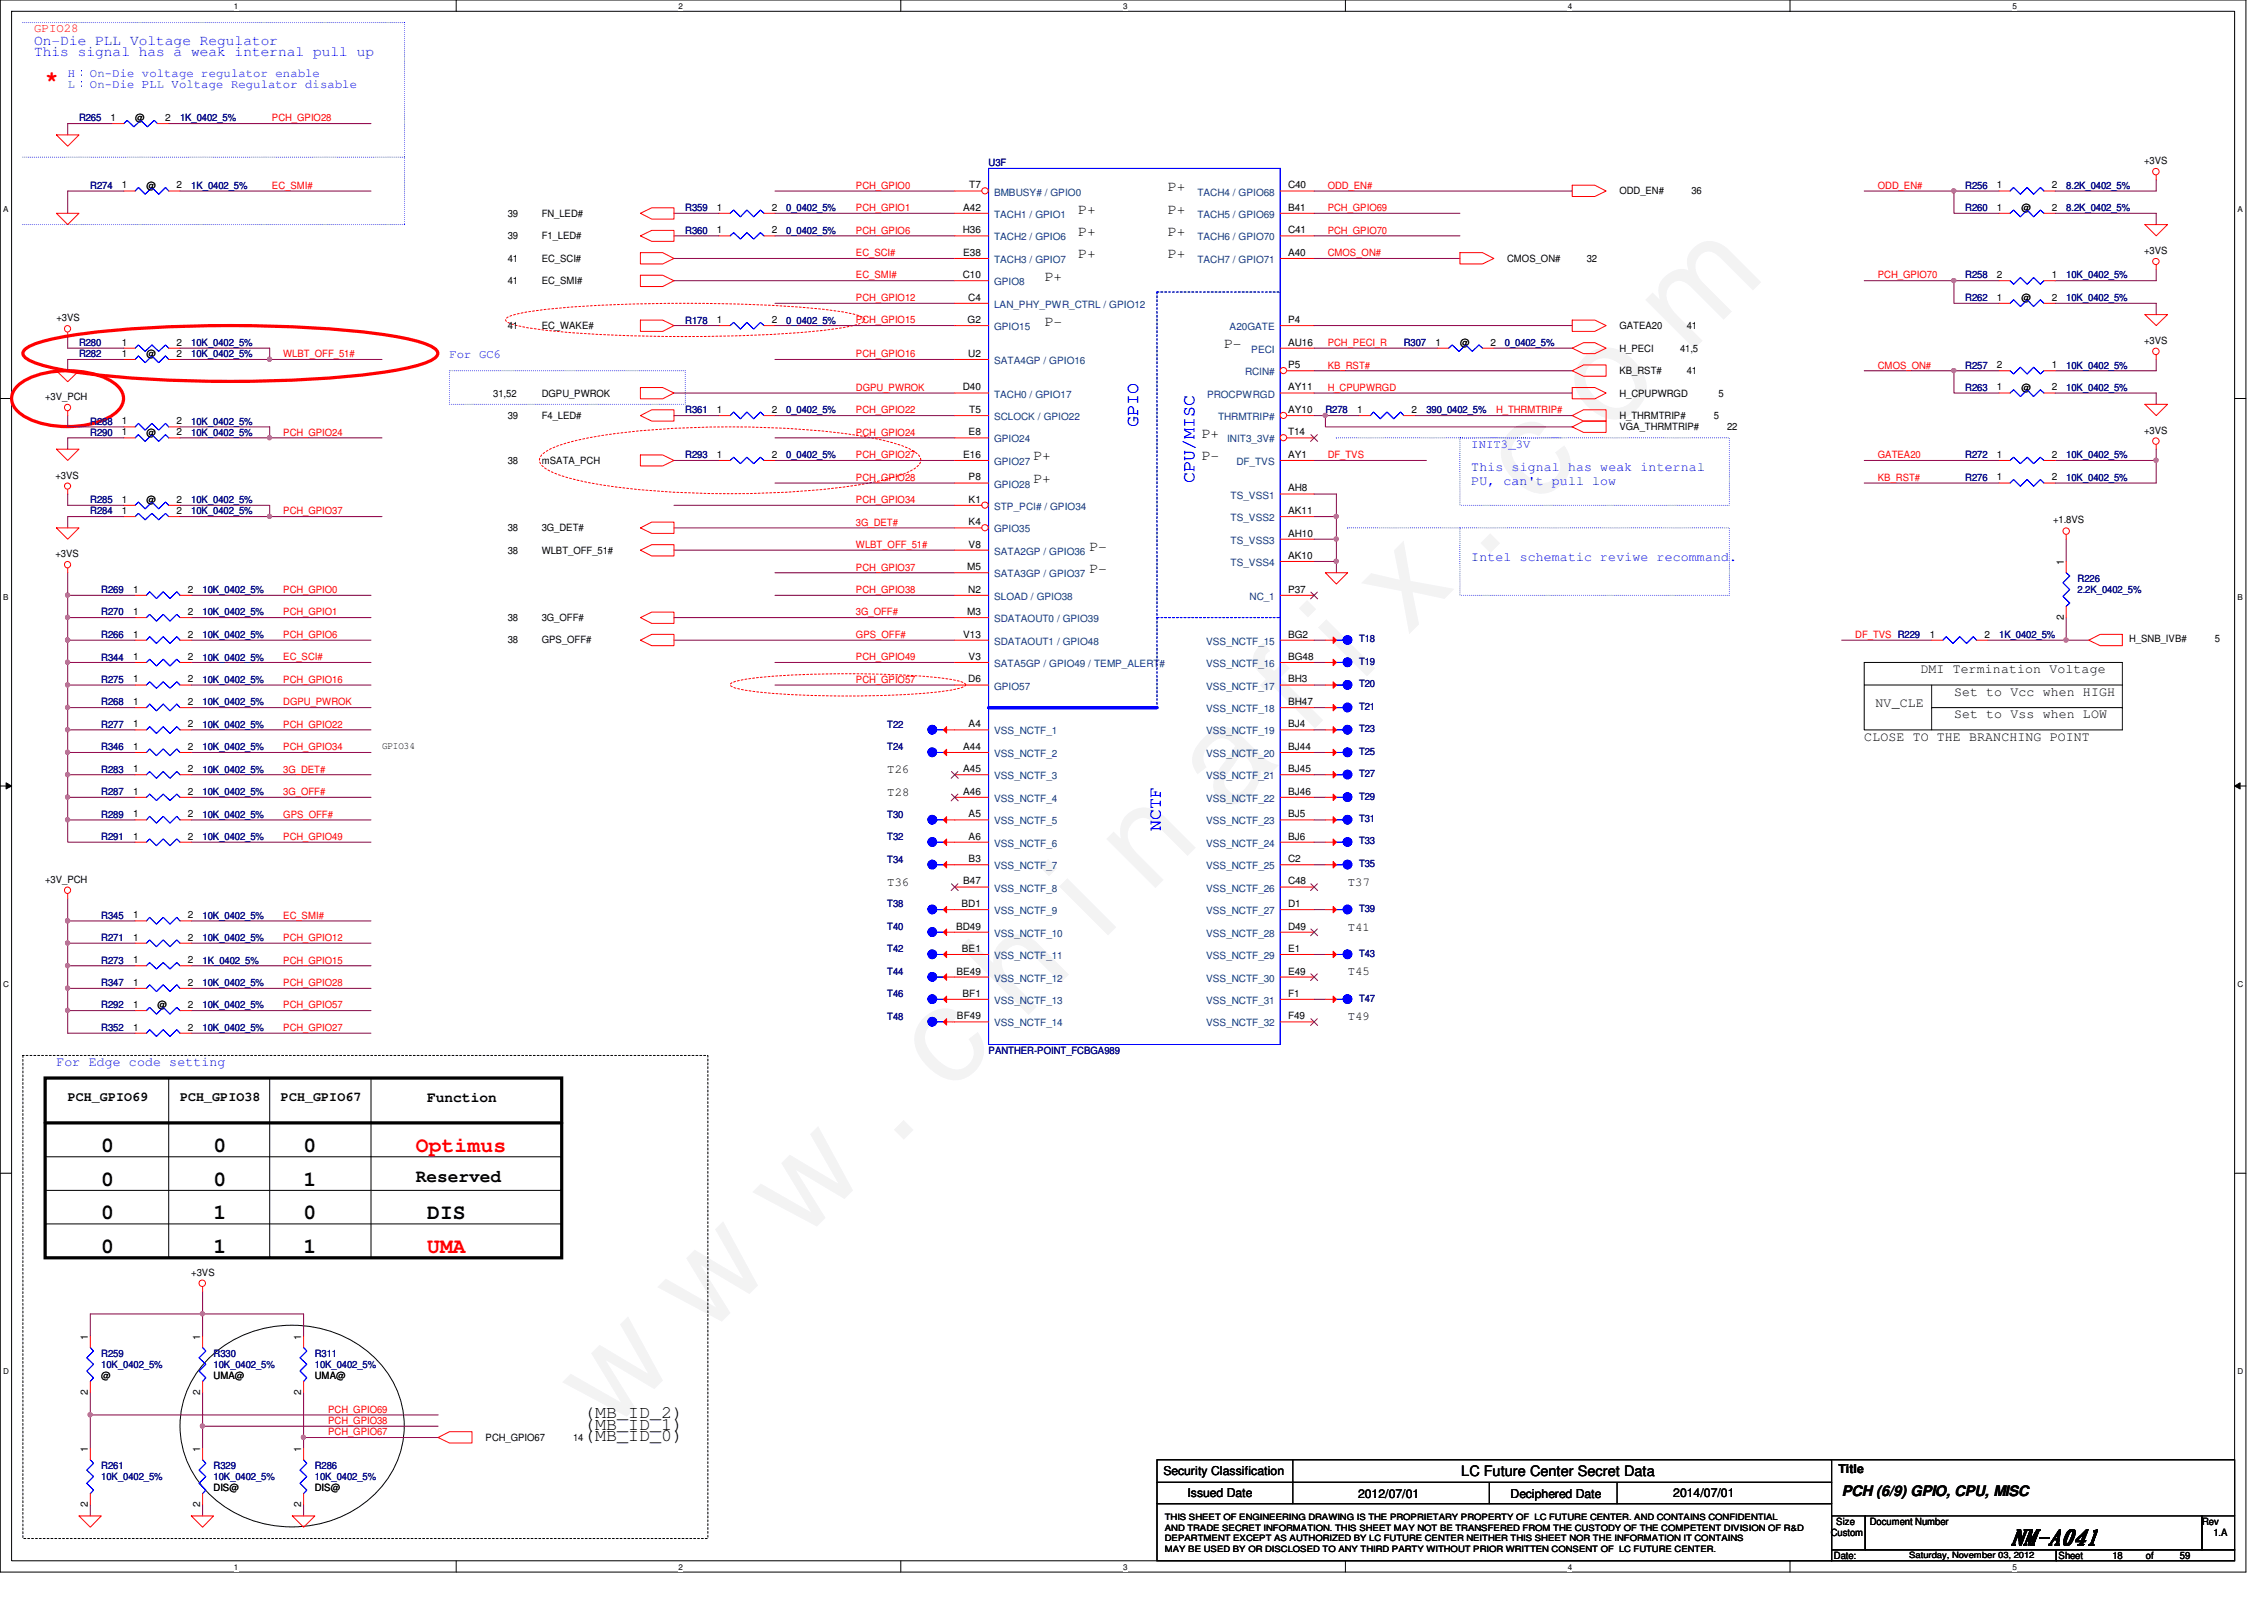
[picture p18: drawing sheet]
<svg xmlns="http://www.w3.org/2000/svg" width="297mm" height="210mm" viewBox="0 0 297 210" stroke-linecap="round" stroke-linejoin="round" font-family="sans-serif">
<defs><g id="words">
<text font-size="17.6" fill="#f0f" x="80.1" y="188" transform="rotate(-45 80.1 188)">w w w . c h i n a f i x . c o m</text>
<text font-size="2.9" fill="#f00" x="5.9" y="11.3">*</text>
<g font-size="2.8">
<text x="13.3" y="151.1">0</text>
<text x="13.3" y="155.5">0</text>
<text x="28" y="151.1">0</text>
<text x="28" y="155.5">0</text>
<text x="39.8" y="151.1">0</text>
<text x="39.8" y="155.5">1</text>
<text x="13.3" y="160">0</text>
<text x="28" y="160">1</text>
<text x="39.8" y="160">0</text>
<text x="56" y="160">DIS</text>
<text x="13.3" y="164.4">0</text>
<text x="28" y="164.4">1</text>
<text x="39.8" y="164.4">1</text>
<text x="263.7" y="202.7">NM-A041</text>
</g>
<g font-size="2.8" fill="#f00">
<text x="54.6" y="151.1">Optimus</text>
<text x="56" y="164.4">UMA</text>
</g>
<g font-size="2.3" fill="#00f">
<text x="149.3" y="56" transform="rotate(-90 149.3 56)">GPIO</text>
<text x="156.7" y="63.4" transform="rotate(-90 156.7 63.4)">CPU/MISC</text>
<text x="152.3" y="109" transform="rotate(-90 152.3 109)">NCTF</text>
</g>
<g font-size="2.3">
<text x="54.6" y="155.1">Reserved</text>
<text x="76.7" y="189">(MB_ID_0)</text>
<text x="76.7" y="187.5">(MB_ID_1)</text>
<text x="76.7" y="186.1">(MB_ID_2)</text>
</g>
<g font-size="1.9" fill="#00f">
<text x="4.5" y="5.9">On-Die PLL Voltage Regulator</text>
<text x="4.5" y="7.4">This signal has a weak internal pull up</text>
</g>
<g font-size="1.9">
<text x="141.5" y="28">P+</text>
<text x="153.2" y="25.1">P+</text>
<text x="153.2" y="28">P+</text>
<text x="141.5" y="30.9">P+</text>
<text x="141.5" y="33.9">P+</text>
<text x="153.2" y="30.9">P+</text>
<text x="153.2" y="33.9">P+</text>
<text x="137.1" y="36.8">P+</text>
<text x="137.1" y="42.8">P-</text>
<text x="160.6" y="45.7">P-</text>
<text x="157.7" y="57.5">P+</text>
<text x="135.6" y="60.4">P+</text>
<text x="135.6" y="63.4">P+</text>
<text x="157.7" y="60.4">P-</text>
<text x="143" y="72.2">P-</text>
<text x="143" y="75.1">P-</text>
<text x="56" y="144.5">Function</text>
<text x="191.7" y="193.7">LC Future Center Secret Data</text>
<text x="241.6" y="196.2">PCH (6/9) GPIO, CPU, MISC</text>
</g>
<g font-size="1.7" fill="#00f">
<text x="193" y="61.8">This signal has weak internal</text>
<text x="193" y="63.7">PU, can't pull low</text>
<text x="193" y="73.6">Intel schematic reviwe recommand.</text>
<text x="7.4" y="139.9">For Edge code setting</text>
</g>
<g font-size="1.7">
<text x="252" y="88.3">DMI Termination Voltage</text>
<text x="246.1" y="92.8">NV_CLE</text>
<text x="256.4" y="94.2">Set to Vss when LOW</text>
<text x="256.4" y="91.3">Set to Vcc when HIGH</text>
<text x="244.6" y="97.2">CLOSE TO THE BRANCHING POINT</text>
<text x="8.9" y="144.4">PCH_GPIO69</text>
<text x="23.6" y="144.4">PCH_GPIO38</text>
<text x="36.9" y="144.4">PCH_GPIO67</text>
</g>
<text font-size="1.6" fill="#f00" x="4.5" y="4.2">GPIO28</text>
<g font-size="1.6" fill="#00f">
<text x="8.9" y="10.1">H：On-Die voltage regulator enable</text>
<text x="8.9" y="11.6">L：On-Die PLL Voltage Regulator disable</text>
<text x="59" y="46.9">For GC6</text>
<text x="193" y="58.7">INIT3_3V</text>
</g>
<g font-size="1.6">
<text x="116.4" y="101.5">T26</text>
<text x="116.4" y="104.4">T28</text>
<text x="116.4" y="116.2">T36</text>
<text x="176.8" y="116.2">T37</text>
<text x="176.8" y="122.1">T41</text>
<text x="176.8" y="128">T45</text>
<text x="176.8" y="133.9">T49</text>
<text x="152.7" y="193.5">Security Classification</text>
<text x="155.8" y="196.3">Issued Date</text>
<text x="178.2" y="196.5">2012/07/01</text>
<text x="198.2" y="196.5">Deciphered Date</text>
<text x="219.5" y="196.3">2014/07/01</text>
<text x="241.2" y="193.2">Title</text>
</g>
<g font-size="1.3" fill="#000080">
<text x="10.4" y="15.9">R265</text>
<text x="23.6" y="15.9">1K_0402_5%</text>
<text x="129.7" y="21.8">U3F</text>
<text x="11.8" y="24.8">R274</text>
<text x="25.1" y="24.8">1K_0402_5%</text>
<text x="89.9" y="27.7">R359</text>
<text x="103.2" y="27.7">0_0402_5%</text>
<text x="257.8" y="24.8">R256</text>
<text x="257.8" y="27.7">R260</text>
<text x="271.1" y="24.8">8.2K_0402_5%</text>
<text x="271.1" y="27.7">8.2K_0402_5%</text>
<text x="89.9" y="30.6">R360</text>
<text x="103.2" y="30.6">0_0402_5%</text>
<text x="257.8" y="36.5">R258</text>
<text x="257.8" y="39.5">R262</text>
<text x="271.1" y="36.5">10K_0402_5%</text>
<text x="271.1" y="39.5">10K_0402_5%</text>
<text x="10.4" y="45.4">R280</text>
<text x="10.4" y="46.9">R282</text>
<text x="25.1" y="45.4">10K_0402_5%</text>
<text x="25.1" y="46.9">10K_0402_5%</text>
<text x="89.9" y="42.5">R178</text>
<text x="103.2" y="42.5">0_0402_5%</text>
<text x="184.2" y="45.4">R307</text>
<text x="197.4" y="45.4">0_0402_5%</text>
<text x="257.8" y="51.3">R263</text>
<text x="257.8" y="48.3">R257</text>
<text x="271.1" y="51.3">10K_0402_5%</text>
<text x="271.1" y="48.3">10K_0402_5%</text>
<text x="11.8" y="57.2">R290</text>
<text x="11.8" y="55.7">R288</text>
<text x="25.1" y="57.2">10K_0402_5%</text>
<text x="25.1" y="55.7">10K_0402_5%</text>
<text x="89.9" y="54.2">R361</text>
<text x="103.2" y="54.2">0_0402_5%</text>
<text x="173.9" y="54.2">R278</text>
<text x="187.2" y="54.2">390_0402_5%</text>
<text x="11.8" y="66">R285</text>
<text x="25.1" y="66">10K_0402_5%</text>
<text x="89.9" y="60.1">R293</text>
<text x="103.2" y="60.1">0_0402_5%</text>
<text x="257.8" y="60.1">R272</text>
<text x="257.8" y="63.1">R276</text>
<text x="271.1" y="60.1">10K_0402_5%</text>
<text x="271.1" y="63.1">10K_0402_5%</text>
<text x="11.8" y="67.5">R284</text>
<text x="25.1" y="67.5">10K_0402_5%</text>
<text x="13.3" y="77.8">R269</text>
<text x="26.6" y="77.8">10K_0402_5%</text>
<text x="272.6" y="76.3">R226</text>
<text x="272.6" y="77.8">2.2K_0402_5%</text>
<text x="13.3" y="83.7">R266</text>
<text x="13.3" y="80.7">R270</text>
<text x="26.6" y="83.7">10K_0402_5%</text>
<text x="26.6" y="80.7">10K_0402_5%</text>
<text x="262.3" y="83.7">1K_0402_5%</text>
<text x="13.3" y="89.6">R275</text>
<text x="13.3" y="86.7">R344</text>
<text x="26.6" y="89.6">10K_0402_5%</text>
<text x="26.6" y="86.7">10K_0402_5%</text>
<text x="178.3" y="84.3">T18</text>
<text x="178.3" y="87.2">T19</text>
<text x="13.3" y="92.5">R268</text>
<text x="13.3" y="95.5">R277</text>
<text x="26.6" y="92.5">10K_0402_5%</text>
<text x="26.6" y="95.5">10K_0402_5%</text>
<text x="116.4" y="95.5">T22</text>
<text x="178.3" y="93.1">T21</text>
<text x="178.3" y="90.2">T20</text>
<text x="13.3" y="101.4">R283</text>
<text x="13.3" y="98.4">R346</text>
<text x="26.6" y="101.4">10K_0402_5%</text>
<text x="26.6" y="98.4">10K_0402_5%</text>
<text x="116.4" y="98.4">T24</text>
<text x="178.3" y="96.1">T23</text>
<text x="178.3" y="102">T27</text>
<text x="178.3" y="99">T25</text>
<text x="13.3" y="104.3">R287</text>
<text x="13.3" y="107.3">R289</text>
<text x="26.6" y="104.3">10K_0402_5%</text>
<text x="26.6" y="107.3">10K_0402_5%</text>
<text x="116.4" y="107.3">T30</text>
<text x="178.3" y="107.9">T31</text>
<text x="178.3" y="104.9">T29</text>
<text x="13.3" y="110.2">R291</text>
<text x="26.6" y="110.2">10K_0402_5%</text>
<text x="116.4" y="113.2">T34</text>
<text x="116.4" y="110.2">T32</text>
<text x="178.3" y="113.7">T35</text>
<text x="178.3" y="110.8">T33</text>
<text x="116.4" y="119">T38</text>
<text x="178.3" y="119.6">T39</text>
<text x="13.3" y="123.5">R271</text>
<text x="13.3" y="120.5">R345</text>
<text x="26.6" y="123.5">10K_0402_5%</text>
<text x="26.6" y="120.5">10K_0402_5%</text>
<text x="116.4" y="124.9">T42</text>
<text x="116.4" y="122">T40</text>
<text x="178.3" y="125.5">T43</text>
<text x="13.3" y="129.4">R347</text>
<text x="13.3" y="126.4">R273</text>
<text x="26.6" y="129.4">10K_0402_5%</text>
<text x="26.6" y="126.4">1K_0402_5%</text>
<text x="116.4" y="130.9">T46</text>
<text x="116.4" y="127.9">T44</text>
<text x="178.3" y="131.4">T47</text>
<text x="13.3" y="135.3">R352</text>
<text x="13.3" y="132.3">R292</text>
<text x="26.6" y="135.3">10K_0402_5%</text>
<text x="26.6" y="132.3">10K_0402_5%</text>
<text x="116.4" y="133.8">T48</text>
<text x="129.7" y="138.2">PANTHER-POINT_FCBGA989</text>
<text x="13.3" y="178">R259</text>
<text x="13.3" y="179.5">10K_0402_5%</text>
<text x="28" y="178">R330</text>
<text x="28" y="179.5">10K_0402_5%</text>
<text x="41.3" y="178">R311</text>
<text x="41.3" y="179.5">10K_0402_5%</text>
<text x="13.3" y="192.7">R261</text>
<text x="13.3" y="194.2">10K_0402_5%</text>
<text x="28" y="192.7">R329</text>
<text x="28" y="194.2">10K_0402_5%</text>
<text x="41.3" y="192.7">R286</text>
<text x="41.3" y="194.2">10K_0402_5%</text>
</g>
<g font-size="1.3">
<text x="14.5" y="15.9">1</text>
<text x="17.7" y="15.9">@</text>
<text x="21.7" y="15.9">2</text>
<text x="281.3" y="21.5">+3VS</text>
<text x="16" y="24.7">1</text>
<text x="19.2" y="24.8">@</text>
<text x="23.2" y="24.7">2</text>
<text x="66.6" y="28.4">39</text>
<text x="71.1" y="28.4">FN_LED#</text>
<text x="94.1" y="27.6">1</text>
<text x="101.3" y="27.6">2</text>
<text x="126.4" y="27.6">A42</text>
<text x="127.2" y="24.7">T7</text>
<text x="169" y="24.7">C40</text>
<text x="169" y="27.6">B41</text>
<text x="212.5" y="25.5">ODD_EN#</text>
<text x="221.9" y="25.5">36</text>
<text x="262" y="24.7">1</text>
<text x="262" y="27.6">1</text>
<text x="265.2" y="27.7">@</text>
<text x="269.2" y="24.7">2</text>
<text x="269.2" y="27.6">2</text>
<text x="66.6" y="34.3">41</text>
<text x="66.6" y="31.4">39</text>
<text x="71.1" y="34.3">EC_SCI#</text>
<text x="71.1" y="31.4">F1_LED#</text>
<text x="94.1" y="30.6">1</text>
<text x="101.3" y="30.6">2</text>
<text x="126.3" y="30.6">H36</text>
<text x="126.4" y="33.6">E38</text>
<text x="169" y="30.6">C41</text>
<text x="169" y="33.6">A40</text>
<text x="197.7" y="34.3">CMOS_ON#</text>
<text x="208.2" y="34.3">32</text>
<text x="281.3" y="33.3">+3VS</text>
<text x="66.6" y="37.3">41</text>
<text x="71.1" y="37.3">EC_SMI#</text>
<text x="126.3" y="36.5">C10</text>
<text x="127" y="39.5">C4</text>
<text x="262" y="36.5">2</text>
<text x="262" y="39.5">1</text>
<text x="265.2" y="39.5">@</text>
<text x="269.2" y="36.5">1</text>
<text x="269.2" y="39.5">2</text>
<text x="7.4" y="42.2">+3VS</text>
<text x="16" y="45.3">1</text>
<text x="16" y="46.8">1</text>
<text x="19.2" y="46.9">@</text>
<text x="23.2" y="45.3">2</text>
<text x="23.2" y="46.8">2</text>
<text x="66.6" y="43.2">41</text>
<text x="71.1" y="43.2">EC_WAKE#</text>
<text x="94.1" y="42.4">1</text>
<text x="101.3" y="42.4">2</text>
<text x="127" y="42.4">G2</text>
<text x="127" y="46.8">U2</text>
<text x="169" y="45.3">AU16</text>
<text x="169" y="42.4">P4</text>
<text x="188.3" y="45.3">1</text>
<text x="191.6" y="45.4">@</text>
<text x="195.5" y="45.3">2</text>
<text x="212.5" y="43.2">GATEA20</text>
<text x="212.5" y="46.1">H_PECI</text>
<text x="220.4" y="46.1">41,5</text>
<text x="221.3" y="43.2">41</text>
<text x="281.3" y="45.1">+3VS</text>
<text x="5.9" y="52.5">+3V_PCH</text>
<text x="64.7" y="52">31,52</text>
<text x="71.1" y="52">DGPU_PWROK</text>
<text x="126.3" y="51.2">D40</text>
<text x="169" y="51.2">AY11</text>
<text x="169" y="48.3">P5</text>
<text x="212.5" y="52">H_CPUPWRGD</text>
<text x="212.5" y="49.1">KB_RST#</text>
<text x="221.3" y="49.1">41</text>
<text x="225.5" y="52">5</text>
<text x="262" y="51.2">1</text>
<text x="262" y="48.3">2</text>
<text x="265.2" y="51.3">@</text>
<text x="269.2" y="51.2">2</text>
<text x="269.2" y="48.3">1</text>
<text x="16" y="57.1">1</text>
<text x="16" y="55.7">1</text>
<text x="19.2" y="57.2">@</text>
<text x="23.2" y="57.1">2</text>
<text x="23.2" y="55.7">2</text>
<text x="66.6" y="54.9">39</text>
<text x="71.1" y="54.9">F4_LED#</text>
<text x="94.1" y="54.2">1</text>
<text x="101.3" y="54.2">2</text>
<text x="127.1" y="57.1">E8</text>
<text x="127.2" y="54.2">T5</text>
<text x="169" y="54.2">AY10</text>
<text x="169" y="57.1">T14</text>
<text x="178.1" y="54.2">1</text>
<text x="185.2" y="54.2">2</text>
<text x="212.5" y="56.4">VGA_THRMTRIP#</text>
<text x="212.5" y="54.9">H_THRMTRIP#</text>
<text x="224.9" y="54.9">5</text>
<text x="226.6" y="56.4">22</text>
<text x="281.3" y="56.9">+3VS</text>
<text x="7.3" y="62.8">+3VS</text>
<text x="16" y="66">1</text>
<text x="19.2" y="66">@</text>
<text x="23.2" y="66">2</text>
<text x="66.6" y="60.9">38</text>
<text x="71.1" y="60.9">mSATA_PCH</text>
<text x="94.1" y="60.1">1</text>
<text x="101.3" y="60.1">2</text>
<text x="126.4" y="60.1">E16</text>
<text x="127.1" y="63">P8</text>
<text x="127.1" y="66">K1</text>
<text x="169" y="60.1">AY1</text>
<text x="169" y="64.5">AH8</text>
<text x="262" y="60.1">1</text>
<text x="262" y="63">1</text>
<text x="269.2" y="60.1">2</text>
<text x="269.2" y="63">2</text>
<text x="16" y="67.4">1</text>
<text x="23.2" y="67.4">2</text>
<text x="66.6" y="69.7">38</text>
<text x="71.1" y="69.7">3G_DET#</text>
<text x="127.1" y="71.8">V8</text>
<text x="127.1" y="68.9">K4</text>
<text x="169" y="70.4">AH10</text>
<text x="169" y="67.4">AK11</text>
<text x="269.4" y="68.7">+1.8VS</text>
<text x="7.3" y="73.1">+3VS</text>
<text x="17.5" y="77.8">1</text>
<text x="24.6" y="77.8">2</text>
<text x="66.6" y="72.6">38</text>
<text x="71.1" y="72.6">WLBT_OFF_51#</text>
<text x="126.9" y="74.8">M5</text>
<text x="127" y="77.8">N2</text>
<text x="169" y="73.3">AK10</text>
<text x="169" y="77.8">P37</text>
<text x="270.8" y="74.1" transform="rotate(-90 270.8 74.1)">1</text>
<text x="17.5" y="83.7">1</text>
<text x="17.5" y="80.7">1</text>
<text x="24.6" y="83.7">2</text>
<text x="24.6" y="80.7">2</text>
<text x="66.6" y="81.5">38</text>
<text x="71.1" y="81.5">3G_OFF#</text>
<text x="126.4" y="83.7">V13</text>
<text x="126.9" y="80.7">M3</text>
<text x="169" y="83.7">BG2</text>
<text x="253.2" y="83.7">1</text>
<text x="260.3" y="83.7">2</text>
<text x="270.8" y="81.3" transform="rotate(-90 270.8 81.3)">2</text>
<text x="17.5" y="89.5">1</text>
<text x="17.5" y="86.6">1</text>
<text x="24.6" y="89.5">2</text>
<text x="24.6" y="86.6">2</text>
<text x="66.6" y="84.4">38</text>
<text x="71.1" y="84.4">GPS_OFF#</text>
<text x="127" y="89.5">D6</text>
<text x="127.1" y="86.6">V3</text>
<text x="169" y="89.5">BH3</text>
<text x="169" y="86.6">BG48</text>
<text x="279.4" y="84.3">H_SNB_IVB#</text>
<text x="290.6" y="84.3">5</text>
<text x="17.5" y="92.5">1</text>
<text x="17.5" y="95.4">1</text>
<text x="24.6" y="92.5">2</text>
<text x="24.6" y="95.4">2</text>
<text x="127.1" y="95.4">A4</text>
<text x="169" y="92.5">BH47</text>
<text x="169" y="95.4">BJ4</text>
<text x="17.5" y="101.3">1</text>
<text x="17.5" y="98.4">1</text>
<text x="24.6" y="101.3">2</text>
<text x="24.6" y="98.4">2</text>
<text x="50.1" y="98.3">GPIO34</text>
<text x="126.4" y="98.4">A44</text>
<text x="126.4" y="101.3">A45</text>
<text x="169" y="98.4">BJ44</text>
<text x="169" y="101.3">BJ45</text>
<text x="17.5" y="104.3">1</text>
<text x="17.5" y="107.2">1</text>
<text x="24.6" y="104.3">2</text>
<text x="24.6" y="107.2">2</text>
<text x="126.4" y="104.3">A46</text>
<text x="127.1" y="107.2">A5</text>
<text x="169" y="104.3">BJ46</text>
<text x="169" y="107.2">BJ5</text>
<text x="17.5" y="110.2">1</text>
<text x="24.6" y="110.2">2</text>
<text x="127.1" y="110.2">A6</text>
<text x="127.1" y="113.1">B3</text>
<text x="169" y="110.2">BJ6</text>
<text x="169" y="113.1">C2</text>
<text x="5.9" y="115.8">+3V_PCH</text>
<text x="126.1" y="119">BD1</text>
<text x="126.4" y="116">B47</text>
<text x="169" y="116">C48</text>
<text x="169" y="119">D1</text>
<text x="17.5" y="123.4">1</text>
<text x="17.5" y="120.5">1</text>
<text x="24.6" y="123.4">2</text>
<text x="24.6" y="120.5">2</text>
<text x="125.4" y="122">BD49</text>
<text x="126.2" y="124.9">BE1</text>
<text x="169" y="122">D49</text>
<text x="169" y="124.9">E1</text>
<text x="17.5" y="129.3">1</text>
<text x="17.5" y="126.4">1</text>
<text x="24.6" y="129.3">2</text>
<text x="24.6" y="126.4">2</text>
<text x="125.5" y="127.8">BE49</text>
<text x="126.3" y="130.8">BF1</text>
<text x="169" y="127.8">E49</text>
<text x="169" y="130.8">F1</text>
<text x="17.5" y="135.2">1</text>
<text x="17.5" y="132.2">1</text>
<text x="20.7" y="132.3">@</text>
<text x="24.6" y="135.2">2</text>
<text x="24.6" y="132.2">2</text>
<text x="125.6" y="133.7">BF49</text>
<text x="169" y="133.7">F49</text>
<text x="25.1" y="167.4">+3VS</text>
<text x="11.5" y="175.8" transform="rotate(-90 11.5 175.8)">1</text>
<text x="26.2" y="175.8" transform="rotate(-90 26.2 175.8)">1</text>
<text x="39.5" y="175.8" transform="rotate(-90 39.5 175.8)">1</text>
<text x="11.5" y="183" transform="rotate(-90 11.5 183)">2</text>
<text x="13.3" y="180.9">@</text>
<text x="26.2" y="183" transform="rotate(-90 26.2 183)">2</text>
<text x="28" y="180.9">UMA@</text>
<text x="39.5" y="183" transform="rotate(-90 39.5 183)">2</text>
<text x="41.3" y="180.9">UMA@</text>
<text x="11.5" y="190.5" transform="rotate(-90 11.5 190.5)">1</text>
<text x="26.2" y="190.5" transform="rotate(-90 26.2 190.5)">1</text>
<text x="39.5" y="190.5" transform="rotate(-90 39.5 190.5)">1</text>
<text x="63.7" y="189">PCH_GPIO67</text>
<text x="75.2" y="189">14</text>
<text x="11.5" y="197.7" transform="rotate(-90 11.5 197.7)">2</text>
<text x="26.2" y="197.7" transform="rotate(-90 26.2 197.7)">2</text>
<text x="28" y="195.7">DIS@</text>
<text x="39.5" y="197.7" transform="rotate(-90 39.5 197.7)">2</text>
<text x="41.3" y="195.7">DIS@</text>
<text x="240.2" y="201.5">Custom</text>
<text x="240.9" y="200.1">Size</text>
<text x="245.3" y="200.1">Document Number</text>
<text x="288.9" y="200.1">Rev</text>
<text x="290.4" y="201.5">1.A</text>
<text x="240.6" y="204.5">Date:</text>
<text x="270.1" y="204.5">Sheet</text>
<text x="277.2" y="204.5">18</text>
<text x="281.6" y="204.5">of</text>
<text x="286" y="204.5">59</text>
</g>
<g font-size="1.3" fill="#f00">
<text x="35.7" y="15.9">PCH_GPIO28</text>
<text x="35.7" y="24.8">EC_SMI#</text>
<text x="112.3" y="24.8">PCH_GPIO0</text>
<text x="112.3" y="27.7">PCH_GPIO1</text>
<text x="174.2" y="27.7">PCH_GPIO69</text>
<text x="174.2" y="24.8">ODD_EN#</text>
<text x="246.4" y="24.8">ODD_EN#</text>
<text x="112.3" y="33.6">EC_SCI#</text>
<text x="112.3" y="30.6">PCH_GPIO6</text>
<text x="174.2" y="30.6">PCH_GPIO70</text>
<text x="174.2" y="33.6">CMOS_ON#</text>
<text x="112.3" y="36.5">EC_SMI#</text>
<text x="112.3" y="39.5">PCH_GPIO12</text>
<text x="246.4" y="36.5">PCH_GPIO70</text>
<text x="37.2" y="46.9">WLBT_OFF_51#</text>
<text x="112.3" y="42.4">PCH_GPIO15</text>
<text x="112.3" y="46.9">PCH_GPIO16</text>
<text x="174.2" y="45.4">PCH_PECI_R</text>
<text x="112.3" y="51.3">DGPU_PWROK</text>
<text x="174.2" y="48.3">KB_RST#</text>
<text x="174.2" y="51.3">H_CPUPWRGD</text>
<text x="246.4" y="48.3">CMOS_ON#</text>
<text x="37.2" y="57.1">PCH_GPIO24</text>
<text x="112.3" y="54.2">PCH_GPIO22</text>
<text x="112.3" y="57.1">PCH_GPIO24</text>
<text x="196.3" y="54.2">H_THRMTRIP#</text>
<text x="112.3" y="63.1">PCH_GPIO28</text>
<text x="112.3" y="66">PCH_GPIO34</text>
<text x="112.3" y="60.1">PCH_GPIO27</text>
<text x="174.2" y="60.1">DF_TVS</text>
<text x="246.4" y="60.1">GATEA20</text>
<text x="246.4" y="63.1">KB_RST#</text>
<text x="37.2" y="67.5">PCH_GPIO37</text>
<text x="112.3" y="71.9">WLBT_OFF_51#</text>
<text x="112.3" y="69">3G_DET#</text>
<text x="37.2" y="77.8">PCH_GPIO0</text>
<text x="112.3" y="74.8">PCH_GPIO37</text>
<text x="112.3" y="77.8">PCH_GPIO38</text>
<text x="37.2" y="83.7">PCH_GPIO6</text>
<text x="37.2" y="80.7">PCH_GPIO1</text>
<text x="112.3" y="80.7">3G_OFF#</text>
<text x="112.3" y="83.7">GPS_OFF#</text>
<text x="243.4" y="83.7">DF_TVS R229</text>
<text x="37.2" y="86.6">EC_SCI#</text>
<text x="37.2" y="89.6">PCH_GPIO16</text>
<text x="112.3" y="86.6">PCH_GPIO49</text>
<text x="112.3" y="89.6">PCH_GPIO57</text>
<text x="37.2" y="95.5">PCH_GPIO22</text>
<text x="37.2" y="92.5">DGPU_PWROK</text>
<text x="37.2" y="101.3">3G_DET#</text>
<text x="37.2" y="98.4">PCH_GPIO34</text>
<text x="37.2" y="104.3">3G_OFF#</text>
<text x="37.2" y="107.3">GPS_OFF#</text>
<text x="37.2" y="110.2">PCH_GPIO49</text>
<text x="37.2" y="120.5">EC_SMI#</text>
<text x="37.2" y="123.4">PCH_GPIO12</text>
<text x="37.2" y="126.4">PCH_GPIO15</text>
<text x="37.2" y="129.4">PCH_GPIO28</text>
<text x="37.2" y="132.3">PCH_GPIO57</text>
<text x="37.2" y="135.3">PCH_GPIO27</text>
<text x="43" y="185.3">PCH_GPIO69</text>
<text x="43" y="186.8">PCH_GPIO38</text>
<text x="43" y="188.3">PCH_GPIO67</text>
</g>
<g font-size="1.3" fill="#004080">
<text x="130.4" y="25.7">BMBUSY# / GPIO0</text>
<text x="130.4" y="28.6">TACH1 / GPIO1</text>
<text x="157.1" y="25.7">TACH4 / GPIO68</text>
<text x="157.1" y="28.6">TACH5 / GPIO69</text>
<text x="130.4" y="31.5">TACH2 / GPIO6</text>
<text x="130.4" y="34.5">TACH3 / GPIO7</text>
<text x="157.1" y="31.5">TACH6 / GPIO70</text>
<text x="157.1" y="34.5">TACH7 / GPIO71</text>
<text x="130.4" y="40.4">LAN_PHY_PWR_CTRL / GPIO12</text>
<text x="130.4" y="37.4">GPIO8</text>
<text x="130.4" y="43.3">GPIO15</text>
<text x="130.4" y="47.8">SATA4GP / GPIO16</text>
<text x="161.3" y="43.3">A20GATE</text>
<text x="164.2" y="46.3">PECI</text>
<text x="130.4" y="52.2">TACH0 / GPIO17</text>
<text x="158.4" y="52.2">PROCPWRGD</text>
<text x="163.4" y="49.2">RCIN#</text>
<text x="130.4" y="58">GPIO24</text>
<text x="130.4" y="55.1">SCLOCK / GPIO22</text>
<text x="159.8" y="55.1">THRMTRIP#</text>
<text x="161" y="58">INIT3_3V#</text>
<text x="130.4" y="61">GPIO27</text>
<text x="130.4" y="64">GPIO28</text>
<text x="161.5" y="65.4">TS_VSS1</text>
<text x="162.2" y="61">DF_TVS</text>
<text x="130.4" y="66.9">STP_PCI# / GPIO34</text>
<text x="130.4" y="69.8">GPIO35</text>
<text x="161.5" y="71.3">TS_VSS3</text>
<text x="161.5" y="68.4">TS_VSS2</text>
<text x="130.4" y="75.7">SATA3GP / GPIO37</text>
<text x="130.4" y="72.8">SATA2GP / GPIO36</text>
<text x="161.5" y="74.3">TS_VSS4</text>
<text x="130.4" y="78.7">SLOAD / GPIO38</text>
<text x="130.4" y="81.6">SDATAOUT0 / GPIO39</text>
<text x="164" y="78.7">NC_1</text>
<text x="130.4" y="87.5">SATA5GP / GPIO49 / TEMP_ALERT#</text>
<text x="130.4" y="84.6">SDATAOUT1 / GPIO48</text>
<text x="158.2" y="84.6">VSS_NCTF_15</text>
<text x="158.2" y="87.5">VSS_NCTF_16</text>
<text x="130.4" y="90.5">GPIO57</text>
<text x="158.2" y="90.5">VSS_NCTF_17</text>
<text x="158.2" y="93.4">VSS_NCTF_18</text>
<text x="130.4" y="96.4">VSS_NCTF_1</text>
<text x="130.4" y="99.3">VSS_NCTF_2</text>
<text x="158.2" y="96.4">VSS_NCTF_19</text>
<text x="158.2" y="99.3">VSS_NCTF_20</text>
<text x="130.4" y="102.2">VSS_NCTF_3</text>
<text x="130.4" y="105.2">VSS_NCTF_4</text>
<text x="158.2" y="102.2">VSS_NCTF_21</text>
<text x="158.2" y="105.2">VSS_NCTF_22</text>
<text x="130.4" y="108.2">VSS_NCTF_5</text>
<text x="130.4" y="111.1">VSS_NCTF_6</text>
<text x="158.2" y="108.2">VSS_NCTF_23</text>
<text x="158.2" y="111.1">VSS_NCTF_24</text>
<text x="130.4" y="114">VSS_NCTF_7</text>
<text x="130.4" y="117">VSS_NCTF_8</text>
<text x="130.4" y="119.9">VSS_NCTF_9</text>
<text x="158.2" y="114">VSS_NCTF_25</text>
<text x="158.2" y="117">VSS_NCTF_26</text>
<text x="158.2" y="119.9">VSS_NCTF_27</text>
<text x="130.4" y="122.9">VSS_NCTF_10</text>
<text x="130.4" y="125.8">VSS_NCTF_11</text>
<text x="158.2" y="122.9">VSS_NCTF_28</text>
<text x="158.2" y="125.8">VSS_NCTF_29</text>
<text x="130.4" y="128.8">VSS_NCTF_12</text>
<text x="130.4" y="131.7">VSS_NCTF_13</text>
<text x="158.2" y="128.8">VSS_NCTF_30</text>
<text x="158.2" y="131.7">VSS_NCTF_31</text>
<text x="130.4" y="134.7">VSS_NCTF_14</text>
<text x="158.2" y="134.7">VSS_NCTF_32</text>
</g>
<g font-size="1.1">
<text x="30.7" y="1.1">1</text>
<text x="89" y="1.1">2</text>
<text x="147.4" y="1.1">3</text>
<text x="205.7" y="1.1">4</text>
<text x="264" y="1.1">5</text>
<text x=".4" y="27.9">A</text>
<text x="293.6" y="27.9">A</text>
<text x=".4" y="78.7">B</text>
<text x="293.6" y="78.7">B</text>
<text x=".4" y="129.5">C</text>
<text x="293.6" y="129.5">C</text>
<text x=".4" y="180.3">D</text>
<text x="293.6" y="180.3">D</text>
<text x="152.8" y="202.2">DEPARTMENT EXCEPT AS AUTHORIZED BY LC FUTURE CENTER NEITHER THIS SHEET NOR THE INFORMATION IT CONTAINS</text>
<text x="152.8" y="203.6">MAY BE USED BY OR DISCLOSED TO ANY THIRD PARTY WITHOUT PRIOR WRITTEN CONSENT OF LC FUTURE CENTER.</text>
<text x="152.8" y="199.4">THIS SHEET OF ENGINEERING DRAWING IS THE PROPRIETARY PROPERTY OF LC FUTURE CENTER. AND CONTAINS CONFIDENTIAL</text>
<text x="152.8" y="200.8">AND TRADE SECRET INFORMATION. THIS SHEET MAY NOT BE TRANSFERED FROM THE CUSTODY OF THE COMPETENT DIVISION OF R&amp;D</text>
<text x="30.7" y="205.9">1</text>
<text x="89" y="205.9">2</text>
<text x="147.4" y="205.9">3</text>
<text x="205.7" y="205.9">4</text>
<text x="250.5" y="204.4">Saturday, November 03, 2012</text>
<text x="264" y="205.9">5</text>
</g>
</g></defs>
<path d="M0 0h294.7v206.2h-294.7zM1.5 1.5h291.7v203.3h-291.7z" fill="none" stroke="#000" stroke-width=".13"/>
<g fill="#fff">
<path d="M30.7 .2h.6v1.2h-.6z"/>
<path d="M30.7 204.9h.6v1.2h-.6z"/>
</g>
<path d="M59.9 0v1.5M59.9 204.8v1.4" fill="none" stroke="#000" stroke-width=".13"/>
<g fill="#fff">
<path d="M89 .2h.6v1.2h-.6z"/>
<path d="M89 204.9h.6v1.2h-.6z"/>
</g>
<path d="M118.2 0v1.5M118.2 204.8v1.4" fill="none" stroke="#000" stroke-width=".13"/>
<g fill="#fff">
<path d="M147.4 .2h.5v1.2h-.5z"/>
<path d="M147.4 204.9h.5v1.2h-.5z"/>
</g>
<path d="M176.5 0v1.5M176.5 204.8v1.4" fill="none" stroke="#000" stroke-width=".13"/>
<g fill="#fff">
<path d="M205.7 .2h.6v1.2h-.6z"/>
<path d="M205.7 204.9h.6v1.2h-.6z"/>
</g>
<path d="M234.9 0v1.5M234.9 204.8v1.4" fill="none" stroke="#000" stroke-width=".13"/>
<g fill="#fff">
<path d="M264 .2h.6v1.2h-.6z"/>
<path d="M264 204.9h.6v1.2h-.6z"/>
<path d="M.4 26.9h.7v1.2h-.7z"/>
<path d="M293.6 26.9h.7v1.2h-.7z"/>
<path d="M.4 77.7h.7v1.2h-.7z"/>
<path d="M293.6 77.7h.7v1.2h-.7z"/>
</g>
<path d="M0 52.3h1.5M293.2 52.3h1.5" fill="none" stroke="#000" stroke-width=".13"/>
<g fill="#fff">
<path d="M.4 128.5h.8v1.2h-.8z"/>
<path d="M293.6 128.5h.7v1.2h-.7z"/>
</g>
<path d="M0 103.1h1.5M.8 102.7l.7 .4-.7 .4zM293.2 103.1l.7-.4v.8zM293.2 103.1h1.5" fill="none" stroke="#000" stroke-width=".13"/>
<path d="M.8 102.7l.7 .4-.7 .4zM293.2 103.1l.7-.4v.8z" fill="#000"/>
<g fill="#fff">
<path d="M.4 179.3h.8v1.2h-.8z"/>
<path d="M293.6 179.3h.7v1.2h-.7z"/>
</g>
<g fill="none" stroke="#000" stroke-width=".13">
<path d="M244.6 86.9h33.9v8.9h-33.9zM244.6 89.9h33.9M253.4 92.8h25.1M253.4 89.9v5.9M0 153.9h1.5M5.9 151.8h67.8M5.9 156.2h67.8M22.1 141.4v23.6M35.4 141.4v23.6M48.7 141.4v23.6M293.2 153.9h1.5M5.9 160.6h67.8"/>
<path d="M27.4 178.2a15.8 15.8 0 0 1 22.8 1.1 12.3 12.3 0 0 1-2 17.6 15.8 15.8 0 0 1-21.8-2 12.3 12.3 0 0 1 1-16.7z"/>
</g>
<path d="M3 3h50.1M53.1 3v26.5M53.1 3h.1M3 20.6h50.1M3 29.5h50.1M53.1 29.5h.1M53.1 20.6h.1M59 48.6h30.9v4.4h-30.9zM191.5 57.4h35.4v8.9h-35.4zM204.8 57.4h-29.5M191.5 69.3h35.4v8.8h-35.4z" fill="none" stroke="#00f" stroke-width=".13" stroke-dasharray="0 .3"/>
<path d="M5.9 141.4h67.8v23.6h-67.8zM5.9 147.3h67.8" fill="none" stroke="#000" stroke-width=".42"/>
<path d="M3 138.5h89.9v63.3h-89.9z" fill="none" stroke="#000" stroke-width=".13" stroke-dasharray=".3 .3"/>
<path d="M2.3 50.6a8.9 8.9 0 0 1 5.4-1.9 12.1 12.1 0 0 1 7.1 1.4 2.53 2.53 0 0 1 1.3 2.8 4.3 4.3 0 0 1-2.9 2.4 13.3 13.3 0 0 1-9.5-.4 3.4 3.4 0 0 1-2.2-2.6l.1-.6 .3-.6zM3.1 46a5.5 5.5 0 0 1 2.8-1.3 96.6 96.6 0 0 1 19.1-1.9 152.4 152.4 0 0 1 26.9 1.3 16.2 16.2 0 0 1 5 1.6l.4 .3 .1 .4-.1 .3a5.5 5.5 0 0 1-2.8 1.3 95.9 95.9 0 0 1-19.1 2 149.8 149.8 0 0 1-26.9-1.4 16.1 16.1 0 0 1-5-1.5l-.4-.4-.1-.3z" fill="none" stroke="#f00" stroke-width=".42"/>
<path d="M66.5 41.7a8.1 8.1 0 0 1 3-.8 178.5 178.5 0 0 1 27.8-1 99.5 99.5 0 0 1 14 1.2l1.6 .4 .4 .2 .1 .3-.1 .2a8.2 8.2 0 0 1-3.1 .8 174.4 174.4 0 0 1-27.8 1 97.6 97.6 0 0 1-14-1.2l-1.5-.4-.4-.2-.2-.2zM71.3 59.5a10.2 10.2 0 0 1 3.7-1.6 92.4 92.4 0 0 1 20.8-1.9 92.6 92.6 0 0 1 20.7 1.9 10.2 10.2 0 0 1 3.8 1.6 1.02 1.02 0 0 1 0 1.7 10.2 10.2 0 0 1-3.8 1.6 91.5 91.5 0 0 1-20.7 2 91.4 91.4 0 0 1-20.8-2 10.2 10.2 0 0 1-3.7-1.6 1.02 1.02 0 0 1 0-1.7zM95.9 89.6a15.2 15.2 0 0 1 5.1-.9 135.9 135.9 0 0 1 22.9 .3 7.5 7.5 0 0 1 2.7 .6l.1 .2-.1 .2a15.3 15.3 0 0 1-5.1 .9 129.6 129.6 0 0 1-22.9-.2 7.5 7.5 0 0 1-2.7-.7l-.1-.2z" fill="none" stroke="#f00" stroke-width=".13" stroke-dasharray=".3 .3"/>
<path d="M14.8 16.2h-5.9v1.5M22.1 16.2h26.6M26.6 169.4v3M26.6 172.4v2.9M26.6 172.4h13.2" fill="none" stroke="#800040" stroke-width=".13"/>
<circle cx="26.5" cy="172.3" r=".29" fill="#f0f"/>
<circle cx="26.5" cy="172.3" r=".29" fill="none" stroke="#f0f" stroke-width=".13"/>
<path d="M39.8 172.4v2.9M26.6 197.4v1.5M39.8 182.7v5.9h17.7M39.8 197.4v1.5M57.5 187.1h-30.9v2.9" fill="none" stroke="#800040" stroke-width=".13"/>
<circle cx="39.8" cy="188.6" r=".29" fill="#f0f"/>
<circle cx="39.8" cy="188.6" r=".29" fill="none" stroke="#f0f" stroke-width=".13"/>
<path d="M11.8 185.6v4.4M39.8 188.6v1.4" fill="none" stroke="#800040" stroke-width=".13"/>
<circle cx="11.8" cy="185.6" r=".29" fill="#f0f"/>
<circle cx="11.8" cy="185.6" r=".29" fill="none" stroke="#f0f" stroke-width=".13"/>
<path d="M11.8 172.4v2.9M11.8 197.4v1.5M26.6 182.7v4.4" fill="none" stroke="#800040" stroke-width=".13"/>
<circle cx="26.5" cy="187.1" r=".29" fill="#f0f"/>
<circle cx="26.5" cy="187.1" r=".29" fill="none" stroke="#f0f" stroke-width=".13"/>
<path d="M8.9 78.1h8.8M8.9 81v3M11.8 172.4h14.8M11.8 182.7v2.9h45.7" fill="none" stroke="#800040" stroke-width=".13"/>
<circle cx="8.9" cy="84" r=".29" fill="#f0f"/>
<circle cx="8.9" cy="84" r=".29" fill="none" stroke="#f0f" stroke-width=".13"/>
<path d="M8.9 78.1v2.9" fill="none" stroke="#800040" stroke-width=".13"/>
<circle cx="8.9" cy="78.1" r=".29" fill="#f0f"/>
<circle cx="8.9" cy="78.1" r=".29" fill="none" stroke="#f0f" stroke-width=".13"/>
<path d="M8.9 81h8.8" fill="none" stroke="#800040" stroke-width=".13"/>
<circle cx="8.9" cy="81" r=".29" fill="#f0f"/>
<circle cx="8.9" cy="81" r=".29" fill="none" stroke="#f0f" stroke-width=".13"/>
<path d="M8.9 84v2.9h8.8" fill="none" stroke="#800040" stroke-width=".13"/>
<circle cx="8.9" cy="86.9" r=".29" fill="#f0f"/>
<circle cx="8.9" cy="86.9" r=".29" fill="none" stroke="#f0f" stroke-width=".13"/>
<circle cx="8.9" cy="84" r=".29" fill="#f0f"/>
<circle cx="8.9" cy="84" r=".29" fill="none" stroke="#f0f" stroke-width=".13"/>
<path d="M8.9 75.1v3M25.1 78.1h23.6M8.9 84h8.8M25.1 86.9h23.6M25.1 84h23.6M25.1 81h23.6M8.9 117.9v2.9h8.8" fill="none" stroke="#800040" stroke-width=".13"/>
<circle cx="8.9" cy="120.8" r=".29" fill="#f0f"/>
<circle cx="8.9" cy="120.8" r=".29" fill="none" stroke="#f0f" stroke-width=".13"/>
<path d="M8.9 120.8v2.9M25.1 120.8h23.6M25.1 126.7h23.6" fill="none" stroke="#800040" stroke-width=".13"/>
<circle cx="8.9" cy="120.8" r=".29" fill="#f0f"/>
<circle cx="8.9" cy="120.8" r=".29" fill="none" stroke="#f0f" stroke-width=".13"/>
<path d="M8.9 86.9v3M8.9 89.9v2.9h8.8M8.9 89.9h8.8M8.9 95.8h8.8M25.1 89.9h23.6M25.1 95.8h23.6M25.1 92.8h23.6M8.9 126.7h8.8M8.9 123.7h8.8M25.1 123.7h23.6" fill="none" stroke="#800040" stroke-width=".13"/>
<circle cx="8.9" cy="92.8" r=".29" fill="#f0f"/>
<circle cx="8.9" cy="92.8" r=".29" fill="none" stroke="#f0f" stroke-width=".13"/>
<circle cx="8.9" cy="89.8" r=".29" fill="#f0f"/>
<circle cx="8.9" cy="89.8" r=".29" fill="none" stroke="#f0f" stroke-width=".13"/>
<path d="M8.9 92.8v3" fill="none" stroke="#800040" stroke-width=".13"/>
<circle cx="8.9" cy="95.7" r=".29" fill="#f0f"/>
<circle cx="8.9" cy="95.7" r=".29" fill="none" stroke="#f0f" stroke-width=".13"/>
<path d="M8.9 126.7v3M25.1 129.7h23.6" fill="none" stroke="#800040" stroke-width=".13"/>
<circle cx="8.9" cy="126.7" r=".29" fill="#f0f"/>
<circle cx="8.9" cy="126.7" r=".29" fill="none" stroke="#f0f" stroke-width=".13"/>
<path d="M8.9 95.8v2.9h8.8M8.9 98.7v2.9h8.8" fill="none" stroke="#800040" stroke-width=".13"/>
<circle cx="8.9" cy="98.7" r=".29" fill="#f0f"/>
<circle cx="8.9" cy="98.7" r=".29" fill="none" stroke="#f0f" stroke-width=".13"/>
<path d="M25.1 101.6h23.6M8.9 123.7v3M8.9 129.7h8.8" fill="none" stroke="#800040" stroke-width=".13"/>
<circle cx="8.9" cy="123.7" r=".29" fill="#f0f"/>
<circle cx="8.9" cy="123.7" r=".29" fill="none" stroke="#f0f" stroke-width=".13"/>
<path d="M23.6 47.2h11.8" fill="none" stroke="#800040" stroke-width=".13"/>
<circle cx="35.4" cy="47.1" r=".29" fill="#f0f"/>
<circle cx="35.4" cy="47.1" r=".29" fill="none" stroke="#f0f" stroke-width=".13"/>
<path d="M8.9 44.2v1.5h7.4M16.3 47.2h-7.4v1.4M23.6 45.7h11.8v1.5h14.7M23.6 56h11.8M35.4 57.4h14.7M8.9 64.8v1.5h7.4M16.3 67.8h-7.4v1.5M23.6 66.3h11.8v1.5M23.6 67.8h11.8M35.4 67.8h14.7" fill="none" stroke="#800040" stroke-width=".13"/>
<circle cx="35.4" cy="67.7" r=".29" fill="#f0f"/>
<circle cx="35.4" cy="67.7" r=".29" fill="none" stroke="#f0f" stroke-width=".13"/>
<path d="M8.9 54.5v1.5h7.4M16.3 57.4h-7.4v1.5M35.4 56v1.4h-11.8" fill="none" stroke="#800040" stroke-width=".13"/>
<circle cx="35.4" cy="57.4" r=".29" fill="#f0f"/>
<circle cx="35.4" cy="57.4" r=".29" fill="none" stroke="#f0f" stroke-width=".13"/>
<path d="M8.9 107.6v2.9h8.8" fill="none" stroke="#800040" stroke-width=".13"/>
<circle cx="8.9" cy="107.5" r=".29" fill="#f0f"/>
<circle cx="8.9" cy="107.5" r=".29" fill="none" stroke="#f0f" stroke-width=".13"/>
<path d="M8.9 104.6v3h8.8" fill="none" stroke="#800040" stroke-width=".13"/>
<circle cx="8.9" cy="104.6" r=".29" fill="#f0f"/>
<circle cx="8.9" cy="104.6" r=".29" fill="none" stroke="#f0f" stroke-width=".13"/>
<path d="M8.9 101.6v3h8.8" fill="none" stroke="#800040" stroke-width=".13"/>
<circle cx="8.9" cy="101.6" r=".29" fill="#f0f"/>
<circle cx="8.9" cy="101.6" r=".29" fill="none" stroke="#f0f" stroke-width=".13"/>
<path d="M25.1 104.6h23.6M25.1 107.6h23.6M25.1 110.5h23.6M8.9 129.7v2.9h8.8M25.1 132.6h23.6" fill="none" stroke="#800040" stroke-width=".13"/>
<circle cx="8.9" cy="132.6" r=".29" fill="#f0f"/>
<circle cx="8.9" cy="132.6" r=".29" fill="none" stroke="#f0f" stroke-width=".13"/>
<circle cx="8.9" cy="129.6" r=".29" fill="#f0f"/>
<circle cx="8.9" cy="129.6" r=".29" fill="none" stroke="#f0f" stroke-width=".13"/>
<path d="M256.4 25.1h5.9M282.9 23.6v1.5h-13.3" fill="none" stroke="#800040" stroke-width=".13"/>
<circle cx="256.3" cy="25" r=".29" fill="#f0f"/>
<circle cx="256.3" cy="25" r=".29" fill="none" stroke="#f0f" stroke-width=".13"/>
<path d="M244.6 25.1h11.8v2.9h5.9M256.4 36.8h5.9M269.6 28h13.3" fill="none" stroke="#800040" stroke-width=".13"/>
<circle cx="256.3" cy="36.8" r=".29" fill="#f0f"/>
<circle cx="256.3" cy="36.8" r=".29" fill="none" stroke="#f0f" stroke-width=".13"/>
<path d="M244.6 36.8h11.8v3h5.9M269.6 39.8h13.3v1.5M282.9 35.3v1.5h-13.3M256.4 48.6h5.9" fill="none" stroke="#800040" stroke-width=".13"/>
<circle cx="256.3" cy="48.6" r=".29" fill="#f0f"/>
<circle cx="256.3" cy="48.6" r=".29" fill="none" stroke="#f0f" stroke-width=".13"/>
<path d="M282.9 28v1.5M244.6 48.6h11.8v3h5.9M269.6 51.6h13.3v1.4M282.9 47.2v1.4h-13.3M269.6 60.4h13.3" fill="none" stroke="#800040" stroke-width=".13"/>
<circle cx="282.9" cy="60.4" r=".29" fill="#f0f"/>
<circle cx="282.9" cy="60.4" r=".29" fill="none" stroke="#f0f" stroke-width=".13"/>
<g fill="none" stroke="#800040" stroke-width=".13">
<path d="M88.4 33.9h36.9M88.4 36.8h36.9M172.4 25.1h33.9M88.4 51.6h36.9M172.4 54.5h1.5v1.5h32.4M172.4 48.6h33.9M172.4 51.6h33.9M172.4 42.7h33.9M282.9 58.9v4.5h-13.3M88.4 72.2h36.9M88.4 69.3h36.9M244.6 60.4h17.7"/>
<path d="M244.6 63.4h17.7M88.4 81h36.9M88.4 84h36.9M241.6 84h11.8M260.8 84h10.3M271.1 81v3M271.1 84h3"/>
</g>
<circle cx="271.1" cy="84" r=".29" fill="#f0f"/>
<circle cx="271.1" cy="84" r=".29" fill="none" stroke="#f0f" stroke-width=".13"/>
<path d="M16.3 25.1h-7.4v2.9M23.6 25.1h25.1M88.4 66.3h36.9M271.1 70.7v3M25.1 98.7h23.6M8.9 132.6v2.9h8.8M25.1 135.5h23.6" fill="none" stroke="#800040" stroke-width=".13"/>
<g fill="none" stroke="#f00" stroke-width=".13">
<path d="M7.4 17.7h3l-1.5 1.5zM14.8 16.2h1.5M20.7 16.2h1.4M7.4 28h3l-1.5 1.5zM16.3 25.1h1.4M22.1 25.1h1.5M262.3 36.8h1.4M262.3 25.1h1.4M262.3 28h1.4M262.3 39.8h1.4M268.2 36.8h1.4M268.2 25.1h1.4"/>
<path d="M268.2 28h1.4M268.2 39.8h1.4M281.4 29.5h3l-1.5 1.4zM282.9 23v.6M282.9 34.8v.5M7.4 48.6h3l-1.5 1.5zM7.4 58.9h3l-1.5 1.5zM8.9 43.6v.6M8.9 53.9v.6M16.3 57.4h1.4M16.3 45.7h1.4M16.3 56h1.4"/>
<path d="M16.3 47.2h1.4M22.1 57.4h1.5M22.1 45.7h1.5M22.1 56h1.5M22.1 47.2h1.5M262.3 51.6h1.4M262.3 48.6h1.4M268.2 51.6h1.4M268.2 48.6h1.4M281.4 41.3h3l-1.5 1.4zM281.4 53h3l-1.5 1.5zM282.9 46.6v.6"/>
<path d="M282.9 58.3v.6M7.4 69.3h3l-1.5 1.4zM8.9 74.5v.6M8.9 64.2v.6M16.3 66.3h1.4M16.3 67.8h1.4M17.7 78.1h1.5M22.1 66.3h1.5M22.1 67.8h1.5M23.6 78.1h1.5M262.3 60.4h1.4M262.3 63.4h1.4"/>
<path d="M268.2 60.4h1.4M268.2 63.4h1.4M271.1 70.1v.6M271.1 73.7v1.4M271.1 79.5v1.5M17.7 92.8h1.5M17.7 84h1.5M17.7 89.9h1.5M17.7 98.7h1.5M17.7 86.9h1.5M17.7 81h1.5M17.7 95.8h1.5"/>
<path d="M23.6 92.8h1.5M23.6 84h1.5M23.6 89.9h1.5M23.6 98.7h1.5M23.6 86.9h1.5M23.6 81h1.5M23.6 95.8h1.5M253.4 84h1.5M259.3 84h1.5M274.1 84l1.4-.8h3v1.5h-3zM8.9 117.3v.6M17.7 110.5h1.5"/>
<path d="M17.7 104.6h1.5M17.7 101.6h1.5M17.7 107.6h1.5M23.6 110.5h1.5M23.6 104.6h1.5M23.6 101.6h1.5M23.6 107.6h1.5M17.7 123.7h1.5M17.7 120.8h1.5M17.7 135.5h1.5M17.7 129.7h1.5M17.7 126.7h1.5"/>
<path d="M17.7 132.6h1.5M23.6 123.7h1.5M23.6 120.8h1.5M23.6 135.5h1.5M23.6 129.7h1.5M23.6 126.7h1.5M23.6 132.6h1.5M11.8 175.3v1.5M26.6 168.8v.6M26.6 175.3v1.5M39.8 175.3v1.5M10.4 198.9h2.9l-1.5 1.5z"/>
<path d="M11.8 190v1.5M11.8 196v1.4M11.8 181.2v1.5M25.1 198.9h2.9l-1.4 1.5zM26.6 181.2v1.5M26.6 190v1.5M26.6 196v1.4M38.3 198.9h3l-1.5 1.5zM39.8 181.2v1.5M39.8 190v1.5M39.8 196v1.4M57.5 188.6l1.5-.8h2.9v1.5h-2.9z"/>
<circle cx="282.9" cy="22.5" r=".43"/>
<circle cx="282.9" cy="34.3" r=".42"/>
<circle cx="8.9" cy="53.5" r=".42"/>
<circle cx="8.9" cy="43.1" r=".42"/>
<circle cx="282.9" cy="57.9" r=".43"/>
<circle cx="282.9" cy="46.1" r=".43"/>
<circle cx="8.9" cy="74.1" r=".42"/>
<circle cx="8.9" cy="63.8" r=".4"/>
<circle cx="271.1" cy="69.7" r=".43"/>
<circle cx="8.9" cy="116.8" r=".42"/>
<circle cx="26.5" cy="168.3" r=".43"/>
</g>
<path d="M151.8 191.5h88.5v3h-88.5zM151.8 194.5h88.5v2.8h-88.5zM151.8 197.3h88.5v7.5h-88.5zM169.6 191.5v5.8M195.4 194.5v2.8M212.2 194.5v2.8M240.2 191.5h53v7.4M240.3 198.9h4.4v4.4h-4.4zM244.7 198.9h44.2v4.4h-44.2zM288.9 198.9h4.3v4.4h-4.3zM240.3 203.3h29.5v1.5h-29.5zM269.8 203.3h23.4v1.5h-23.4z" fill="none" stroke="#000" stroke-width=".13"/>
<g fill="none" stroke="#00f" stroke-width=".13">
<path d="M16.3 16.2l.4-.4 .9 .8 .9-.8 .8 .8 .9-.8 .5 .4M17.7 25.1l.5-.5 .8 .9 .9-.9 .9 .9 .9-.9 .4 .5M129.7 22.1h38.3v114.9h-38.3zM263.7 25.1l.5-.5 .9 .9 .9-.9 .8 .9 .9-.9 .5 .5M263.7 28l.5-.4 .9 .8 .9-.8 .8 .8 .9-.8 .5 .4M263.7 39.8l.5-.5 .9 .9 .9-.9 .8 .9 .9-.9 .5 .5M263.7 36.8l.5 .5 .9-.9 .9 .9 .8-.9 .9 .9 .5-.5M17.7 57.4l.5-.4 .8 .9 .9-.9 .9 .9 .9-.9 .4 .4M17.7 45.7l.5-.4 .8 .8 .9-.8 .9 .8 .9-.8 .4 .4M17.7 56l.5-.5 .8 .9 .9-.9 .9 .9 .9-.9 .4 .5M17.7 47.2l.5-.5 .8 .9 .9-.9 .9 .9 .9-.9 .4 .5M263.7 51.6l.5-.5 .9 .9 .9-.9 .8 .9 .9-.9 .5 .5"/>
<path d="M263.7 48.6l.5 .5 .9-.9 .9 .9 .8-.9 .9 .9 .5-.5M17.7 66.3l.5-.4 .8 .9 .9-.9 .9 .9 .9-.9 .4 .4M17.7 67.8l.5-.5 .8 .9 .9-.9 .9 .9 .9-.9 .4 .5M19.2 78.1l.4-.5 .9 .9 .9-.9 .9 .9 .9-.9 .4 .5M263.7 60.4l.5-.4 .9 .8 .9-.8 .8 .8 .9-.8 .5 .4M263.7 63.4l.5-.5 .9 .9 .9-.9 .8 .9 .9-.9 .5 .5M271.1 75.1l.5 .5-.9 .9 .9 .8-.9 .9 .9 .9-.5 .4M19.2 92.8l.4-.4 .9 .9 .9-.9 .9 .9 .9-.9 .4 .4M19.2 84l.4-.5 .9 .9 .9-.9 .9 .9 .9-.9 .4 .5M19.2 89.9l.4-.5 .9 .9 .9-.9 .9 .9 .9-.9 .4 .5M19.2 98.7l.4-.4 .9 .8 .9-.8 .9 .8 .9-.8 .4 .4M19.2 86.9l.4-.4 .9 .9 .9-.9 .9 .9 .9-.9 .4 .4"/>
<path d="M19.2 81l.4-.4 .9 .9 .9-.9 .9 .9 .9-.9 .4 .4M19.2 95.8l.4-.5 .9 .9 .9-.9 .9 .9 .9-.9 .4 .5M254.9 84l.4-.5 .9 .9 .9-.9 .9 .9 .9-.9 .4 .5M19.2 110.5l.4-.4 .9 .9 .9-.9 .9 .9 .9-.9 .4 .4M19.2 104.6l.4-.4 .9 .8 .9-.8 .9 .8 .9-.8 .4 .4M19.2 101.6l.4-.4 .9 .9 .9-.9 .9 .9 .9-.9 .4 .4M19.2 107.6l.4-.5 .9 .9 .9-.9 .9 .9 .9-.9 .4 .5M19.2 123.7l.4-.4 .9 .9 .9-.9 .9 .9 .9-.9 .4 .4M19.2 120.8l.4-.5 .9 .9 .9-.9 .9 .9 .9-.9 .4 .5M19.2 135.5l.4-.4 .9 .9 .9-.9 .9 .9 .9-.9 .4 .4M19.2 129.7l.4-.5 .9 .9 .9-.9 .9 .9 .9-.9 .4 .5M19.2 126.7l.4-.4 .9 .8 .9-.8 .9 .8 .9-.8 .4 .4"/>
<path d="M19.2 132.6l.4-.4 .9 .8 .9-.8 .9 .8 .9-.8 .4 .4M11.8 176.8l.5 .4-.9 .9 .9 .9-.9 .9 .9 .9-.5 .4M26.6 176.8l.4 .4-.9 .9 .9 .9-.9 .9 .9 .9-.4 .4M39.8 176.8l.5 .4-.9 .9 .9 .9-.9 .9 .9 .9-.5 .4M11.8 191.5l.5 .5-.9 .9 .9 .8-.9 .9 .9 .9-.5 .5M26.6 191.5l.4 .5-.9 .9 .9 .8-.9 .9 .9 .9-.4 .5M39.8 191.5l.5 .5-.9 .9 .9 .8-.9 .9 .9 .9-.5 .5"/>
</g>
<path d="M151.8 38.3v54.5" fill="none" stroke="#00f" stroke-width=".13" stroke-dasharray=".3 .3"/>
<circle cx="26.5" cy="172.3" r=".29" fill="#f0f"/>
<circle cx="26.5" cy="172.3" r=".29" fill="none" stroke="#f0f" stroke-width=".13"/>
<circle cx="39.8" cy="188.6" r=".29" fill="#f0f"/>
<circle cx="39.8" cy="188.6" r=".29" fill="none" stroke="#f0f" stroke-width=".13"/>
<circle cx="11.8" cy="185.6" r=".29" fill="#f0f"/>
<circle cx="11.8" cy="185.6" r=".29" fill="none" stroke="#f0f" stroke-width=".13"/>
<circle cx="26.5" cy="187.1" r=".29" fill="#f0f"/>
<circle cx="26.5" cy="187.1" r=".29" fill="none" stroke="#f0f" stroke-width=".13"/>
<circle cx="8.9" cy="84" r=".29" fill="#f0f"/>
<circle cx="8.9" cy="84" r=".29" fill="none" stroke="#f0f" stroke-width=".13"/>
<circle cx="8.9" cy="78.1" r=".29" fill="#f0f"/>
<circle cx="8.9" cy="78.1" r=".29" fill="none" stroke="#f0f" stroke-width=".13"/>
<circle cx="8.9" cy="81" r=".29" fill="#f0f"/>
<circle cx="8.9" cy="81" r=".29" fill="none" stroke="#f0f" stroke-width=".13"/>
<circle cx="8.9" cy="86.9" r=".29" fill="#f0f"/>
<circle cx="8.9" cy="86.9" r=".29" fill="none" stroke="#f0f" stroke-width=".13"/>
<circle cx="8.9" cy="84" r=".29" fill="#f0f"/>
<circle cx="8.9" cy="84" r=".29" fill="none" stroke="#f0f" stroke-width=".13"/>
<circle cx="8.9" cy="120.8" r=".29" fill="#f0f"/>
<circle cx="8.9" cy="120.8" r=".29" fill="none" stroke="#f0f" stroke-width=".13"/>
<circle cx="8.9" cy="120.8" r=".29" fill="#f0f"/>
<circle cx="8.9" cy="120.8" r=".29" fill="none" stroke="#f0f" stroke-width=".13"/>
<circle cx="8.9" cy="92.8" r=".29" fill="#f0f"/>
<circle cx="8.9" cy="92.8" r=".29" fill="none" stroke="#f0f" stroke-width=".13"/>
<circle cx="8.9" cy="89.8" r=".29" fill="#f0f"/>
<circle cx="8.9" cy="89.8" r=".29" fill="none" stroke="#f0f" stroke-width=".13"/>
<circle cx="8.9" cy="95.7" r=".29" fill="#f0f"/>
<circle cx="8.9" cy="95.7" r=".29" fill="none" stroke="#f0f" stroke-width=".13"/>
<circle cx="8.9" cy="126.7" r=".29" fill="#f0f"/>
<circle cx="8.9" cy="126.7" r=".29" fill="none" stroke="#f0f" stroke-width=".13"/>
<circle cx="8.9" cy="98.7" r=".29" fill="#f0f"/>
<circle cx="8.9" cy="98.7" r=".29" fill="none" stroke="#f0f" stroke-width=".13"/>
<circle cx="8.9" cy="123.7" r=".29" fill="#f0f"/>
<circle cx="8.9" cy="123.7" r=".29" fill="none" stroke="#f0f" stroke-width=".13"/>
<circle cx="35.4" cy="47.1" r=".29" fill="#f0f"/>
<circle cx="35.4" cy="47.1" r=".29" fill="none" stroke="#f0f" stroke-width=".13"/>
<circle cx="35.4" cy="67.7" r=".29" fill="#f0f"/>
<circle cx="35.4" cy="67.7" r=".29" fill="none" stroke="#f0f" stroke-width=".13"/>
<circle cx="35.4" cy="57.4" r=".29" fill="#f0f"/>
<circle cx="35.4" cy="57.4" r=".29" fill="none" stroke="#f0f" stroke-width=".13"/>
<circle cx="8.9" cy="107.5" r=".29" fill="#f0f"/>
<circle cx="8.9" cy="107.5" r=".29" fill="none" stroke="#f0f" stroke-width=".13"/>
<circle cx="8.9" cy="104.6" r=".29" fill="#f0f"/>
<circle cx="8.9" cy="104.6" r=".29" fill="none" stroke="#f0f" stroke-width=".13"/>
<circle cx="8.9" cy="101.6" r=".29" fill="#f0f"/>
<circle cx="8.9" cy="101.6" r=".29" fill="none" stroke="#f0f" stroke-width=".13"/>
<circle cx="8.9" cy="132.6" r=".29" fill="#f0f"/>
<circle cx="8.9" cy="132.6" r=".29" fill="none" stroke="#f0f" stroke-width=".13"/>
<circle cx="8.9" cy="129.6" r=".29" fill="#f0f"/>
<circle cx="8.9" cy="129.6" r=".29" fill="none" stroke="#f0f" stroke-width=".13"/>
<circle cx="256.3" cy="25" r=".29" fill="#f0f"/>
<circle cx="256.3" cy="25" r=".29" fill="none" stroke="#f0f" stroke-width=".13"/>
<circle cx="256.3" cy="36.8" r=".29" fill="#f0f"/>
<circle cx="256.3" cy="36.8" r=".29" fill="none" stroke="#f0f" stroke-width=".13"/>
<circle cx="256.3" cy="48.6" r=".29" fill="#f0f"/>
<circle cx="256.3" cy="48.6" r=".29" fill="none" stroke="#f0f" stroke-width=".13"/>
<circle cx="282.9" cy="60.4" r=".29" fill="#f0f"/>
<circle cx="282.9" cy="60.4" r=".29" fill="none" stroke="#f0f" stroke-width=".13"/>
<circle cx="271.1" cy="84" r=".29" fill="#f0f"/>
<circle cx="271.1" cy="84" r=".29" fill="none" stroke="#f0f" stroke-width=".13"/>
<use href="#words"/>
</svg>
